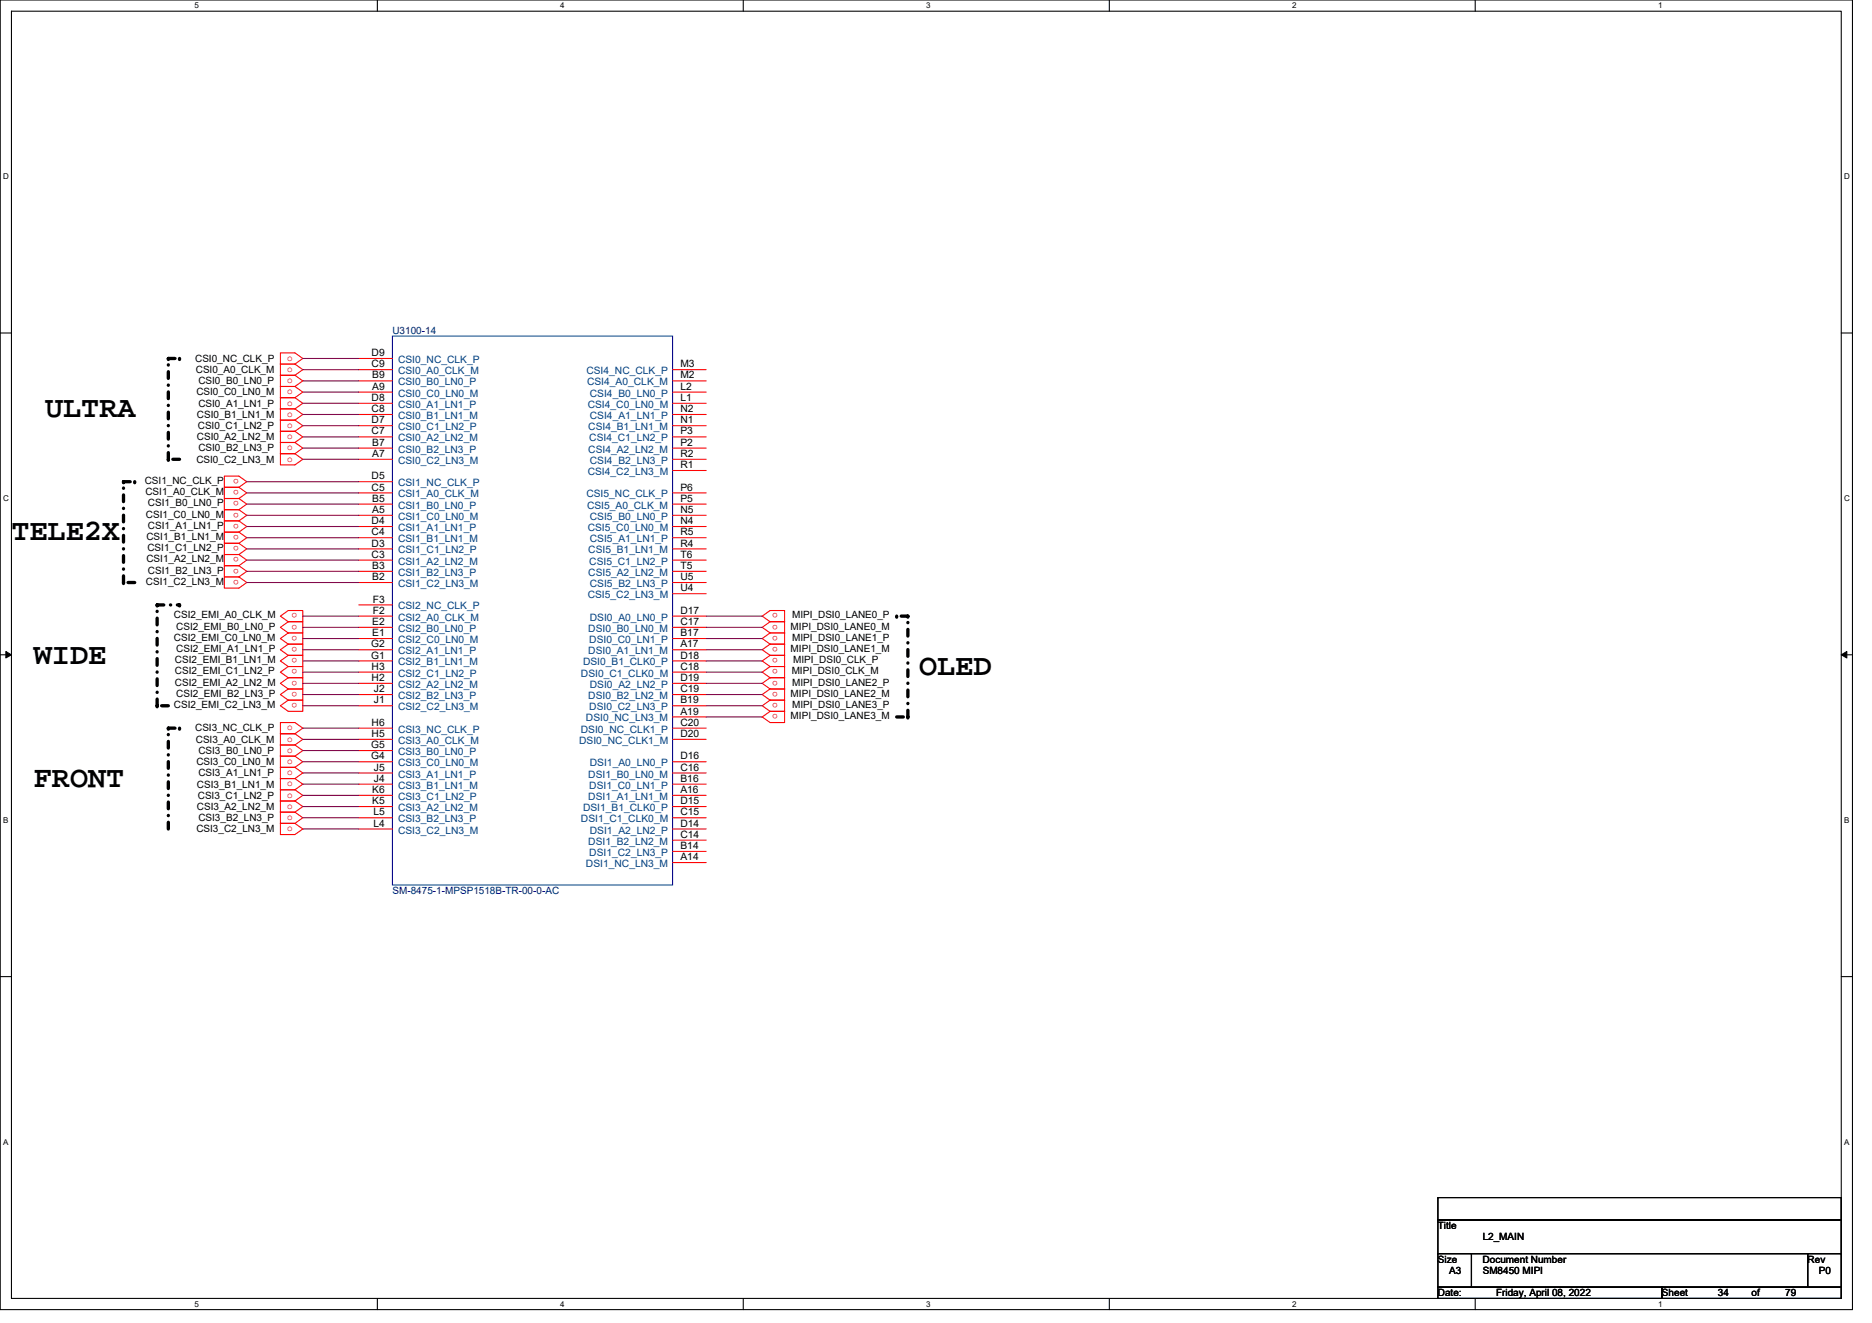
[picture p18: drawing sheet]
<svg xmlns="http://www.w3.org/2000/svg" width="297mm" height="210mm" viewBox="0 0 297 210" stroke-linecap="round" stroke-linejoin="round" font-family="sans-serif">
<defs><g id="words">
<g font-size="4.8">
<text x="7.2" y="66.2">ULTRA</text>
<text x="1.8" y="85.8">TELE2X</text>
<text x="5.4" y="105.3">WIDE</text>
<text x="145.8" y="107.1">OLED</text>
<text x="5.4" y="124.9">FRONT</text>
</g>
<g font-size="1.6" fill="#000080">
<text x="62.3" y="53">U3100-14</text>
<text x="62.3" y="141.9">SM-8475-1-MPSP1518B-TR-00-0-AC</text>
</g>
<g font-size="1.6">
<text x="31" y="57.4">CSI0_NC_CLK_P</text>
<text x="31.1" y="59.2">CSI0_A0_CLK_M</text>
<text x="59" y="58.3">C9</text>
<text x="59" y="56.5">D9</text>
<text x="108" y="58.3">M3</text>
<text x="31.2" y="62.8">CSI0_C0_LN0_M</text>
<text x="31.5" y="61">CSI0_B0_LN0_P</text>
<text x="31.5" y="64.5">CSI0_A1_LN1_P</text>
<text x="59" y="63.6">D8</text>
<text x="59" y="65.4">C8</text>
<text x="59.1" y="60.1">B9</text>
<text x="59.1" y="61.8">A9</text>
<text x="108" y="63.6">L1</text>
<text x="108" y="60.1">M2</text>
<text x="108" y="65.4">N2</text>
<text x="108" y="61.8">L2</text>
<text x="31.2" y="66.3">CSI0_B1_LN1_M</text>
<text x="31.2" y="69.9">CSI0_A2_LN2_M</text>
<text x="31.4" y="68.1">CSI0_C1_LN2_P</text>
<text x="31.5" y="71.6">CSI0_B2_LN3_P</text>
<text x="59" y="69">C7</text>
<text x="59" y="67.2">D7</text>
<text x="59.1" y="70.7">B7</text>
<text x="108" y="70.7">P2</text>
<text x="108" y="67.2">N1</text>
<text x="108" y="69">P3</text>
<text x="23" y="76.8">CSI1_NC_CLK_P</text>
<text x="31.2" y="73.4">CSI0_C2_LN3_M</text>
<text x="59" y="77.9">C5</text>
<text x="59" y="76.1">D5</text>
<text x="59.1" y="72.5">A7</text>
<text x="108" y="74.3">R1</text>
<text x="108" y="77.9">P6</text>
<text x="108" y="72.5">R2</text>
<text x="23.1" y="78.6">CSI1_A0_CLK_M</text>
<text x="23.2" y="82.1">CSI1_C0_LN0_M</text>
<text x="23.5" y="80.4">CSI1_B0_LN0_P</text>
<text x="23.5" y="83.9">CSI1_A1_LN1_P</text>
<text x="59" y="83.2">D4</text>
<text x="59.1" y="79.6">B5</text>
<text x="59.1" y="81.4">A5</text>
<text x="108" y="83.2">N4</text>
<text x="108" y="79.6">P5</text>
<text x="108" y="81.4">N5</text>
<text x="23.2" y="85.7">CSI1_B1_LN1_M</text>
<text x="23.2" y="89.3">CSI1_A2_LN2_M</text>
<text x="23.4" y="87.5">CSI1_C1_LN2_P</text>
<text x="59" y="88.5">C3</text>
<text x="59" y="85">C4</text>
<text x="59" y="86.7">D3</text>
<text x="108" y="86.7">R4</text>
<text x="108" y="85">R5</text>
<text x="108" y="88.5">T6</text>
<text x="23.2" y="92.8">CSI1_C2_LN3_M</text>
<text x="23.5" y="91">CSI1_B2_LN3_P</text>
<text x="59.1" y="90.3">B3</text>
<text x="59.1" y="92.1">B2</text>
<text x="59.2" y="95.6">F3</text>
<text x="108" y="90.3">T5</text>
<text x="108" y="93.9">U4</text>
<text x="108" y="92.1">U5</text>
<text x="27.6" y="98.1">CSI2_EMI_A0_CLK_M</text>
<text x="27.6" y="101.7">CSI2_EMI_C0_LN0_M</text>
<text x="28" y="99.9">CSI2_EMI_B0_LN0_P</text>
<text x="59.1" y="99.2">E2</text>
<text x="59.1" y="101">E1</text>
<text x="59.2" y="97.4">F2</text>
<text x="108" y="99.2">C17</text>
<text x="108" y="97.4">D17</text>
<text x="108" y="101">B17</text>
<text x="125.5" y="99.9">MIPI_DSI0_LANE0_M</text>
<text x="125.7" y="98.1">MIPI_DSI0_LANE0_P</text>
<text x="125.7" y="101.7">MIPI_DSI0_LANE1_P</text>
<text x="27.8" y="105.3">CSI2_EMI_B1_LN1_M</text>
<text x="27.8" y="107">CSI2_EMI_C1_LN2_P</text>
<text x="28" y="103.5">CSI2_EMI_A1_LN1_P</text>
<text x="58.9" y="102.7">G2</text>
<text x="58.9" y="104.5">G1</text>
<text x="59" y="106.3">H3</text>
<text x="108" y="106.3">C18</text>
<text x="108" y="102.7">A17</text>
<text x="108" y="104.5">D18</text>
<text x="125.5" y="103.5">MIPI_DSI0_LANE1_M</text>
<text x="125.6" y="107">MIPI_DSI0_CLK_M</text>
<text x="125.9" y="105.3">MIPI_DSI0_CLK_P</text>
<text x="27.6" y="112.4">CSI2_EMI_C2_LN3_M</text>
<text x="27.8" y="108.8">CSI2_EMI_A2_LN2_M</text>
<text x="28" y="110.6">CSI2_EMI_B2_LN3_P</text>
<text x="59" y="108.1">H2</text>
<text x="59.3" y="109.9">J2</text>
<text x="59.3" y="111.6">J1</text>
<text x="108" y="109.9">C19</text>
<text x="108" y="113.4">A19</text>
<text x="108" y="108.1">D19</text>
<text x="108" y="111.6">B19</text>
<text x="125.5" y="110.6">MIPI_DSI0_LANE2_M</text>
<text x="125.7" y="108.8">MIPI_DSI0_LANE2_P</text>
<text x="125.7" y="112.4">MIPI_DSI0_LANE3_P</text>
<text x="31" y="116.1">CSI3_NC_CLK_P</text>
<text x="31.1" y="117.9">CSI3_A0_CLK_M</text>
<text x="31.5" y="119.7">CSI3_B0_LN0_P</text>
<text x="58.9" y="118.7">G5</text>
<text x="59" y="117">H5</text>
<text x="59" y="115.2">H6</text>
<text x="108" y="115.2">C20</text>
<text x="108" y="117">D20</text>
<text x="125.5" y="114.2">MIPI_DSI0_LANE3_M</text>
<text x="31.2" y="121.4">CSI3_C0_LN0_M</text>
<text x="31.2" y="125">CSI3_B1_LN1_M</text>
<text x="31.5" y="123.2">CSI3_A1_LN1_P</text>
<text x="58.9" y="120.5">G4</text>
<text x="59.1" y="125.9">K6</text>
<text x="59.3" y="122.3">J5</text>
<text x="59.3" y="124.1">J4</text>
<text x="108" y="125.9">A16</text>
<text x="108" y="122.3">C16</text>
<text x="108" y="120.5">D16</text>
<text x="108" y="124.1">B16</text>
<text x="31.2" y="128.5">CSI3_A2_LN2_M</text>
<text x="31.4" y="126.8">CSI3_C1_LN2_P</text>
<text x="31.5" y="130.3">CSI3_B2_LN3_P</text>
<text x="59.1" y="127.6">K5</text>
<text x="59.2" y="129.4">L5</text>
<text x="59.2" y="131.2">L4</text>
<text x="108" y="129.4">C15</text>
<text x="108" y="127.6">D15</text>
<text x="108" y="131.2">D14</text>
<text x="31.2" y="132.1">CSI3_C2_LN3_M</text>
<text x="108" y="133">C14</text>
<text x="108" y="136.5">A14</text>
<text x="108" y="134.7">B14</text>
<text x="228.1" y="195.1">Title</text>
<text x="235.3" y="196.8">L2_MAIN</text>
<text x="228.1" y="200.4">Size</text>
<text x="229.9" y="202.2">A3</text>
<text x="235.3" y="200.4">Document Number</text>
<text x="235.3" y="202.2">SM8450 MIPI</text>
<text x="286.8" y="200.4">Rev</text>
<text x="288.6" y="202.2">P0</text>
<text x="228.1" y="205.7">Date:</text>
<text x="237.4" y="205.7">Friday, April 08, 2022</text>
<text x="263.7" y="205.7">Sheet</text>
<text x="272.6" y="205.7">34</text>
<text x="277.9" y="205.7">of</text>
<text x="283.3" y="205.7">79</text>
</g>
<g font-size="1.6" fill="#f00">
<text x="45.5" y="57.3">o</text>
<text x="45.5" y="59">o</text>
<text x="45.5" y="60.8">o</text>
<text x="45.5" y="62.6">o</text>
<text x="45.5" y="64.4">o</text>
<text x="45.5" y="66.1">o</text>
<text x="45.5" y="67.9">o</text>
<text x="45.5" y="69.7">o</text>
<text x="45.5" y="71.5">o</text>
<text x="37.9" y="76" transform="rotate(180 37.9 76)">o</text>
<text x="37.9" y="77.8" transform="rotate(180 37.9 77.8)">o</text>
<text x="45.5" y="73.3">o</text>
<text x="37.9" y="79.6" transform="rotate(180 37.9 79.6)">o</text>
<text x="37.9" y="81.4" transform="rotate(180 37.9 81.4)">o</text>
<text x="37.9" y="83.1" transform="rotate(180 37.9 83.1)">o</text>
<text x="37.9" y="84.9" transform="rotate(180 37.9 84.9)">o</text>
<text x="37.9" y="86.7" transform="rotate(180 37.9 86.7)">o</text>
<text x="37.9" y="88.5" transform="rotate(180 37.9 88.5)">o</text>
<text x="37.9" y="90.3" transform="rotate(180 37.9 90.3)">o</text>
<text x="37.9" y="92" transform="rotate(180 37.9 92)">o</text>
<text x="47.2" y="97.4" transform="rotate(180 47.2 97.4)">o</text>
<text x="47.2" y="99.1" transform="rotate(180 47.2 99.1)">o</text>
<text x="47.2" y="100.9" transform="rotate(180 47.2 100.9)">o</text>
<text x="123.4" y="97.4" transform="rotate(180 123.4 97.4)">o</text>
<text x="123.4" y="99.1" transform="rotate(180 123.4 99.1)">o</text>
<text x="123.4" y="100.9" transform="rotate(180 123.4 100.9)">o</text>
<text x="47.2" y="102.7" transform="rotate(180 47.2 102.7)">o</text>
<text x="47.2" y="104.5" transform="rotate(180 47.2 104.5)">o</text>
<text x="47.2" y="106.3" transform="rotate(180 47.2 106.3)">o</text>
<text x="123.4" y="102.7" transform="rotate(180 123.4 102.7)">o</text>
<text x="123.4" y="104.5" transform="rotate(180 123.4 104.5)">o</text>
<text x="123.4" y="106.3" transform="rotate(180 123.4 106.3)">o</text>
<text x="47.2" y="108" transform="rotate(180 47.2 108)">o</text>
<text x="47.2" y="109.8" transform="rotate(180 47.2 109.8)">o</text>
<text x="47.2" y="111.6" transform="rotate(180 47.2 111.6)">o</text>
<text x="123.4" y="108" transform="rotate(180 123.4 108)">o</text>
<text x="123.4" y="109.8" transform="rotate(180 123.4 109.8)">o</text>
<text x="123.4" y="111.6" transform="rotate(180 123.4 111.6)">o</text>
<text x="123.4" y="113.4" transform="rotate(180 123.4 113.4)">o</text>
<text x="45.5" y="115.9">o</text>
<text x="45.5" y="117.7">o</text>
<text x="45.5" y="119.5">o</text>
<text x="45.5" y="121.3">o</text>
<text x="45.5" y="123">o</text>
<text x="45.5" y="124.8">o</text>
<text x="45.5" y="126.6">o</text>
<text x="45.5" y="128.4">o</text>
<text x="45.5" y="130.2">o</text>
<text x="45.5" y="131.9">o</text>
</g>
<g font-size="1.6" fill="#004080">
<text x="63.2" y="59.4">CSI0_A0_CLK_M</text>
<text x="63.2" y="57.6">CSI0_NC_CLK_P</text>
<text x="93" y="59.4">CSI4_NC_CLK_P</text>
<text x="63.2" y="64.7">CSI0_A1_LN1_P</text>
<text x="63.2" y="61.2">CSI0_B0_LN0_P</text>
<text x="63.2" y="62.9">CSI0_C0_LN0_M</text>
<text x="93.2" y="61.2">CSI4_A0_CLK_M</text>
<text x="93.3" y="64.7">CSI4_C0_LN0_M</text>
<text x="93.6" y="62.9">CSI4_B0_LN0_P</text>
<text x="63.2" y="70.1">CSI0_A2_LN2_M</text>
<text x="63.2" y="66.5">CSI0_B1_LN1_M</text>
<text x="63.2" y="71.8">CSI0_B2_LN3_P</text>
<text x="63.2" y="68.3">CSI0_C1_LN2_P</text>
<text x="93.3" y="71.8">CSI4_A2_LN2_M</text>
<text x="93.3" y="68.3">CSI4_B1_LN1_M</text>
<text x="93.5" y="70.1">CSI4_C1_LN2_P</text>
<text x="93.6" y="66.5">CSI4_A1_LN1_P</text>
<text x="63.2" y="73.6">CSI0_C2_LN3_M</text>
<text x="63.2" y="77.2">CSI1_NC_CLK_P</text>
<text x="93.3" y="75.4">CSI4_C2_LN3_M</text>
<text x="93.6" y="73.6">CSI4_B2_LN3_P</text>
<text x="63.2" y="79">CSI1_A0_CLK_M</text>
<text x="63.2" y="80.7">CSI1_B0_LN0_P</text>
<text x="63.2" y="82.5">CSI1_C0_LN0_M</text>
<text x="93" y="79">CSI5_NC_CLK_P</text>
<text x="93.2" y="80.7">CSI5_A0_CLK_M</text>
<text x="93.6" y="82.5">CSI5_B0_LN0_P</text>
<text x="63.2" y="84.3">CSI1_A1_LN1_P</text>
<text x="63.2" y="89.6">CSI1_A2_LN2_M</text>
<text x="63.2" y="86.1">CSI1_B1_LN1_M</text>
<text x="63.2" y="87.8">CSI1_C1_LN2_P</text>
<text x="93.3" y="84.3">CSI5_C0_LN0_M</text>
<text x="93.3" y="87.8">CSI5_B1_LN1_M</text>
<text x="93.5" y="89.6">CSI5_C1_LN2_P</text>
<text x="93.6" y="86.1">CSI5_A1_LN1_P</text>
<text x="63.2" y="91.4">CSI1_B2_LN3_P</text>
<text x="63.2" y="93.2">CSI1_C2_LN3_M</text>
<text x="93.3" y="95">CSI5_C2_LN3_M</text>
<text x="93.3" y="91.4">CSI5_A2_LN2_M</text>
<text x="93.6" y="93.2">CSI5_B2_LN3_P</text>
<text x="63.2" y="98.5">CSI2_A0_CLK_M</text>
<text x="63.2" y="100.3">CSI2_B0_LN0_P</text>
<text x="63.2" y="96.7">CSI2_NC_CLK_P</text>
<text x="93.3" y="100.3">DSI0_B0_LN0_M</text>
<text x="93.6" y="98.5">DSI0_A0_LN0_P</text>
<text x="63.2" y="103.8">CSI2_A1_LN1_P</text>
<text x="63.2" y="105.6">CSI2_B1_LN1_M</text>
<text x="63.2" y="102.1">CSI2_C0_LN0_M</text>
<text x="63.2" y="107.4">CSI2_C1_LN2_P</text>
<text x="92.2" y="107.4">DSI0_C1_CLK0_M</text>
<text x="92.5" y="105.6">DSI0_B1_CLK0_P</text>
<text x="93.3" y="103.8">DSI0_A1_LN1_M</text>
<text x="93.5" y="102.1">DSI0_C0_LN1_P</text>
<text x="63.2" y="109.2">CSI2_A2_LN2_M</text>
<text x="63.2" y="111">CSI2_B2_LN3_P</text>
<text x="63.2" y="112.7">CSI2_C2_LN3_M</text>
<text x="93.3" y="111">DSI0_B2_LN2_M</text>
<text x="93.5" y="112.7">DSI0_C2_LN3_P</text>
<text x="93.6" y="109.2">DSI0_A2_LN2_P</text>
<text x="63.2" y="118.1">CSI3_A0_CLK_M</text>
<text x="63.2" y="119.8">CSI3_B0_LN0_P</text>
<text x="63.2" y="116.3">CSI3_NC_CLK_P</text>
<text x="91.9" y="118.1">DSI0_NC_CLK1_M</text>
<text x="92.2" y="116.3">DSI0_NC_CLK1_P</text>
<text x="93" y="114.5">DSI0_NC_LN3_M</text>
<text x="63.2" y="123.4">CSI3_A1_LN1_P</text>
<text x="63.2" y="125.2">CSI3_B1_LN1_M</text>
<text x="63.2" y="121.6">CSI3_C0_LN0_M</text>
<text x="93.3" y="123.4">DSI1_B0_LN0_M</text>
<text x="93.5" y="125.2">DSI1_C0_LN1_P</text>
<text x="93.6" y="121.6">DSI1_A0_LN0_P</text>
<text x="63.2" y="128.7">CSI3_A2_LN2_M</text>
<text x="63.2" y="130.5">CSI3_B2_LN3_P</text>
<text x="63.2" y="127">CSI3_C1_LN2_P</text>
<text x="92.2" y="130.5">DSI1_C1_CLK0_M</text>
<text x="92.5" y="128.7">DSI1_B1_CLK0_P</text>
<text x="93.3" y="127">DSI1_A1_LN1_M</text>
<text x="63.2" y="132.3">CSI3_C2_LN3_M</text>
<text x="93" y="137.6">DSI1_NC_LN3_M</text>
<text x="93.3" y="134.1">DSI1_B2_LN2_M</text>
<text x="93.5" y="135.8">DSI1_C2_LN3_P</text>
<text x="93.6" y="132.3">DSI1_A2_LN2_P</text>
</g>
<g font-size="1.3">
<text x="30.8" y="1.3">5</text>
<text x="88.9" y="1.3">4</text>
<text x="147" y="1.3">3</text>
<text x="205" y="1.3">2</text>
<text x="263.1" y="1.3">1</text>
<text x=".5" y="28.4">D</text>
<text x="292.6" y="28.4">D</text>
<text x=".5" y="79.5">C</text>
<text x="292.6" y="79.5">C</text>
<text x=".5" y="130.6">B</text>
<text x="292.6" y="130.6">B</text>
<text x=".5" y="181.7">A</text>
<text x="292.6" y="181.7">A</text>
<text x="30.8" y="207.4">5</text>
<text x="88.9" y="207.4">4</text>
<text x="147" y="207.4">3</text>
<text x="205" y="207.4">2</text>
<text x="263.1" y="207.4">1</text>
</g>
</g></defs>
<path d="M0 0h293.9v207.9h-293.9zM1.8 1.8h290.4v204.3h-290.4z" fill="none" stroke="#000" stroke-width=".17"/>
<g fill="#fff">
<path d="M30.8 .2h.7v1.4h-.7z"/>
<path d="M30.8 206.3h.7v1.4h-.7z"/>
</g>
<path d="M59.9 0v1.8M59.9 206.1v1.8" fill="none" stroke="#000" stroke-width=".17"/>
<g fill="#fff">
<path d="M88.9 .2h.7v1.4h-.7z"/>
<path d="M88.9 206.3h.7v1.4h-.7z"/>
</g>
<path d="M117.9 0v1.8M117.9 206.1v1.8" fill="none" stroke="#000" stroke-width=".17"/>
<g fill="#fff">
<path d="M147 .2h.7v1.4h-.7z"/>
<path d="M147 206.3h.7v1.4h-.7z"/>
</g>
<path d="M176 0v1.8M176 206.1v1.8" fill="none" stroke="#000" stroke-width=".17"/>
<g fill="#fff">
<path d="M205 .2h.7v1.4h-.7z"/>
<path d="M205 206.3h.7v1.4h-.7z"/>
</g>
<path d="M234.1 0v1.8M234.1 206.1v1.8" fill="none" stroke="#000" stroke-width=".17"/>
<g fill="#fff">
<path d="M263.1 .2h.7v1.4h-.7z"/>
<path d="M263.1 206.3h.7v1.4h-.7z"/>
<path d="M.5 27.3h.9v1.4h-.9z"/>
<path d="M292.6 27.3h.9v1.4h-.9z"/>
<path d="M.5 78.4h.9v1.4h-.9z"/>
<path d="M292.6 78.4h.9v1.4h-.9z"/>
</g>
<path d="M0 52.9h1.8M292.2 52.9h1.7" fill="none" stroke="#000" stroke-width=".17"/>
<g fill="#fff">
<path d="M.5 129.5h.8v1.4h-.8z"/>
<path d="M292.6 129.5h.9v1.4h-.9z"/>
</g>
<path d="M0 103.9h1.8M292.2 103.9h1.7" fill="none" stroke="#000" stroke-width=".17"/>
<path d="M.9 103.4l.9 .5-.9 .5zM292.2 103.9l.8-.5v1z" fill="#000" stroke="#000" stroke-width=".16"/>
<g fill="#fff">
<path d="M.5 180.5h.8v1.4h-.8z"/>
<path d="M292.6 180.5h.9v1.4h-.9z"/>
</g>
<path d="M0 155h1.8M292.2 155h1.7M228.2 190.1h64v3.5h-64zM228.2 193.6h64v5.4h-64zM228.2 199h5.3v5.3h-5.3zM233.5 199h53.3v5.3h-53.3zM286.8 199h5.4v5.3h-5.4zM228.2 204.3h35.5v1.8h-35.5zM263.7 204.3h28.5v1.8h-28.5z" fill="none" stroke="#000" stroke-width=".17"/>
<g fill="none" stroke="#000" stroke-width=".53" stroke-dasharray="1.1 1.1 0 1.1">
<path d="M26.7 56.9h1.8M26.7 56.9h.1M28.5 56.9h.1M19.6 76.5h1.8M19.6 76.5h.1M21.4 76.5h.1M26.7 72.9v-16M26.7 72.9h.1M28.5 72.9h-1.8M19.6 92.5v-16M19.6 92.5h.1M21.4 92.5h-1.8"/>
<path d="M24.9 96h.1M24.9 96h3.6M28.5 96h.1M142.3 97.8h.1M144.1 97.8h-1.8M144.1 97.8h.1M24.9 112v-16M24.9 112h.1M26.7 112h-1.8M26.7 115.6h1.8M26.7 115.6h.1M28.5 115.6h.1"/>
<path d="M142.3 113.8h1.8M144.1 113.8v-16M144.1 113.8h.1M26.7 131.6v-16"/>
</g>
<g fill="none" stroke="#f00" stroke-width=".17">
<path d="M44.5 56h2.3l1.2 .9-1.2 .9h-2.3zM46.8 57.8l1.2 .9-1.2 .9M46.8 59.6l1.2 .9-1.2 .8M46.8 57.8h-2.3v1.8h2.3M46.8 59.6h-2.3v1.7h2.3M56.9 58.7h5.4M56.9 56.9h5.4M106.7 58.7h5.4M35.6 75.6h2.3l1.3 .9-1.3 .8h-2.3zM37.9 77.3h-2.3v1.8h2.3M37.9 79.1h-2.3v1.8h2.3M37.9 77.3l1.3 .9-1.3 .9"/>
<path d="M37.9 79.1l1.3 .9-1.3 .9M44.5 72h2.3l1.2 .9-1.2 .9h-2.3zM46.8 61.3l1.2 .9-1.2 .9M46.8 63.1l1.2 .9-1.2 .9M46.8 64.9l1.2 .9-1.2 .9M46.8 66.7l1.2 .9-1.2 .9M46.8 68.5l1.2 .8-1.2 .9M46.8 70.2l1.2 .9-1.2 .9M46.8 61.3h-2.3v1.8h2.3M46.8 63.1h-2.3v1.8h2.3M46.8 64.9h-2.3v1.8h2.3M46.8 66.7h-2.3v1.8h2.3"/>
<path d="M46.8 68.5h-2.3v1.7h2.3M46.8 70.2h-2.3v1.8h2.3M56.9 64h5.4M56.9 69.3h5.4M56.9 60.5h5.4M56.9 65.8h5.4M56.9 71.1h5.4M56.9 62.2h5.4M56.9 67.6h5.4M56.9 72.9h5.4M56.9 78.2h5.4M56.9 76.5h5.4"/>
<path d="M106.7 60.5h5.4M106.7 65.8h5.4M106.7 71.1h5.4M106.7 62.2h5.4M106.7 67.6h5.4M106.7 72.9h5.4M106.7 64h5.4M106.7 69.3h5.4M106.7 74.7h5.4M106.7 78.2h5.4M35.6 91.6h2.3l1.3 .9-1.3 .8h-2.3zM37.9 80.9h-2.3v1.8h2.3"/>
<path d="M37.9 82.7h-2.3v1.8h2.3M37.9 84.5h-2.3v1.7h2.3M37.9 86.2h-2.3v1.8h2.3M37.9 88h-2.3v1.8h2.3M37.9 89.8h-2.3v1.8h2.3M37.9 80.9l1.3 .9-1.3 .9M37.9 82.7l1.3 .9-1.3 .9M37.9 84.5l1.3 .8-1.3 .9M37.9 86.2l1.3 .9-1.3 .9M37.9 88l1.3 .9-1.3 .9M37.9 89.8l1.3 .9-1.3 .9M44.5 97.8l1.2-.9h2.3v1.8h-2.3z"/>
<path d="M45.7 98.7l-1.2 .9 1.2 .9M45.7 98.7h2.3v1.8h-2.3M56.9 83.6h5.4M56.9 88.9h5.4M56.9 80h5.4M56.9 85.3h5.4M56.9 90.7h5.4M56.9 81.8h5.4M56.9 87.1h5.4M56.9 92.5h5.4M56.9 97.8h5.4M56.9 99.6h5.4"/>
<path d="M56.9 96h5.4M106.7 80h5.4M106.7 85.3h5.4M106.7 90.7h5.4M106.7 81.8h5.4M106.7 87.1h5.4M106.7 92.5h5.4M106.7 83.6h5.4M106.7 88.9h5.4M106.7 94.2h5.4M106.7 97.8h5.4M106.7 99.6h5.4"/>
<path d="M120.9 97.8l1.3-.9h2.3v1.8h-2.3zM122.2 98.7l-1.3 .9 1.3 .9M122.2 98.7h2.3v1.8h-2.3M44.5 112l1.2-.9h2.3v1.8h-2.3zM44.5 114.7h2.3l1.2 .9-1.2 .9h-2.3zM45.7 100.5l-1.2 .8 1.2 .9M45.7 102.2l-1.2 .9 1.2 .9M45.7 104l-1.2 .9 1.2 .9M45.7 105.8l-1.2 .9 1.2 .9M45.7 107.6l-1.2 .9 1.2 .8M45.7 109.3l-1.2 .9 1.2 .9M45.7 100.5h2.3v1.7h-2.3"/>
<path d="M45.7 102.2h2.3v1.8h-2.3M45.7 104h2.3v1.8h-2.3M45.7 105.8h2.3v1.8h-2.3M45.7 107.6h2.3v1.7h-2.3M45.7 109.3h2.3v1.8h-2.3M46.8 116.5l1.2 .8-1.2 .9M46.8 118.2l1.2 .9-1.2 .9M46.8 116.5h-2.3v1.7h2.3M46.8 118.2h-2.3v1.8h2.3M56.9 103.1h5.4M56.9 108.5h5.4M56.9 104.9h5.4"/>
<path d="M56.9 110.2h5.4M56.9 101.3h5.4M56.9 106.7h5.4M56.9 112h5.4M56.9 117.3h5.4M56.9 119.1h5.4M56.9 115.6h5.4M106.7 103.1h5.4M106.7 108.5h5.4M106.7 104.9h5.4M106.7 110.2h5.4M106.7 101.3h5.4"/>
<path d="M106.7 106.7h5.4M106.7 112h5.4M106.7 117.3h5.4M106.7 115.6h5.4M106.7 113.8h5.4M120.9 113.8l1.3-.9h2.3v1.8h-2.3zM122.2 100.5l-1.3 .8 1.3 .9M122.2 102.2l-1.3 .9 1.3 .9M122.2 104l-1.3 .9 1.3 .9M122.2 105.8l-1.3 .9 1.3 .9M122.2 107.6l-1.3 .9 1.3 .8M122.2 109.3l-1.3 .9 1.3 .9"/>
<path d="M122.2 111.1l-1.3 .9 1.3 .9M122.2 100.5h2.3v1.7h-2.3M122.2 102.2h2.3v1.8h-2.3M122.2 104h2.3v1.8h-2.3M122.2 105.8h2.3v1.8h-2.3M122.2 107.6h2.3v1.7h-2.3M122.2 109.3h2.3v1.8h-2.3M122.2 111.1h2.3v1.8h-2.3M44.5 130.7h2.3l1.2 .9-1.2 .9h-2.3zM46.8 120l1.2 .9-1.2 .9M46.8 121.8l1.2 .9-1.2 .9M46.8 123.6l1.2 .9-1.2 .8"/>
<path d="M46.8 125.3l1.2 .9-1.2 .9M46.8 127.1l1.2 .9-1.2 .9M46.8 128.9l1.2 .9-1.2 .9M46.8 120h-2.3v1.8h2.3M46.8 121.8h-2.3v1.8h2.3M46.8 123.6h-2.3v1.7h2.3M46.8 125.3h-2.3v1.8h2.3M46.8 127.1h-2.3v1.8h2.3M46.8 128.9h-2.3v1.8h2.3M56.9 122.7h5.4M56.9 128h5.4M56.9 124.5h5.4"/>
<path d="M56.9 129.8h5.4M56.9 120.9h5.4M56.9 126.2h5.4M56.9 131.6h5.4M106.7 120.9h5.4M106.7 126.2h5.4M106.7 131.6h5.4M106.7 122.7h5.4M106.7 128h5.4M106.7 133.3h5.4M106.7 124.5h5.4M106.7 129.8h5.4"/>
<path d="M106.7 135.1h5.4M106.7 136.9h5.4"/>
</g>
<path d="M62.3 53.3h44.4v87.2h-44.4z" fill="none" stroke="#00f" stroke-width=".17"/>
<g fill="none" stroke="#800040" stroke-width=".17">
<path d="M48 56.9h8.9M48 58.7h8.9M39.2 78.2h17.7M39.2 76.5h17.7M48 60.5h8.9M48 62.2h8.9M48 64h8.9M48 65.8h8.9M48 67.6h8.9M48 69.3h8.9M48 71.1h8.9M48 72.9h8.9"/>
<path d="M39.2 80h17.7M39.2 81.8h17.7M39.2 83.6h17.7M39.2 85.3h17.7M39.2 87.1h17.7M39.2 88.9h17.7M39.2 90.7h17.7M39.2 92.5h17.7M48 97.8h8.9M48 99.6h8.9M112.1 97.8h8.8M112.1 99.6h8.8"/>
<path d="M48 101.3h8.9M48 103.1h8.9M48 104.9h8.9M48 106.7h8.9M48 108.5h8.9M48 110.2h8.9M48 112h8.9M48 115.6h8.9M48 117.3h8.9M48 119.1h8.9M112.1 101.3h8.8M112.1 103.1h8.8"/>
<path d="M112.1 104.9h8.8M112.1 106.7h8.8M112.1 108.5h8.8M112.1 110.2h8.8M112.1 112h8.8M112.1 113.8h8.8M48 120.9h8.9M48 122.7h8.9M48 124.5h8.9M48 126.2h8.9M48 128h8.9M48 129.8h8.9"/>
<path d="M48 131.6h8.9"/>
</g>
<use href="#words"/>
</svg>
